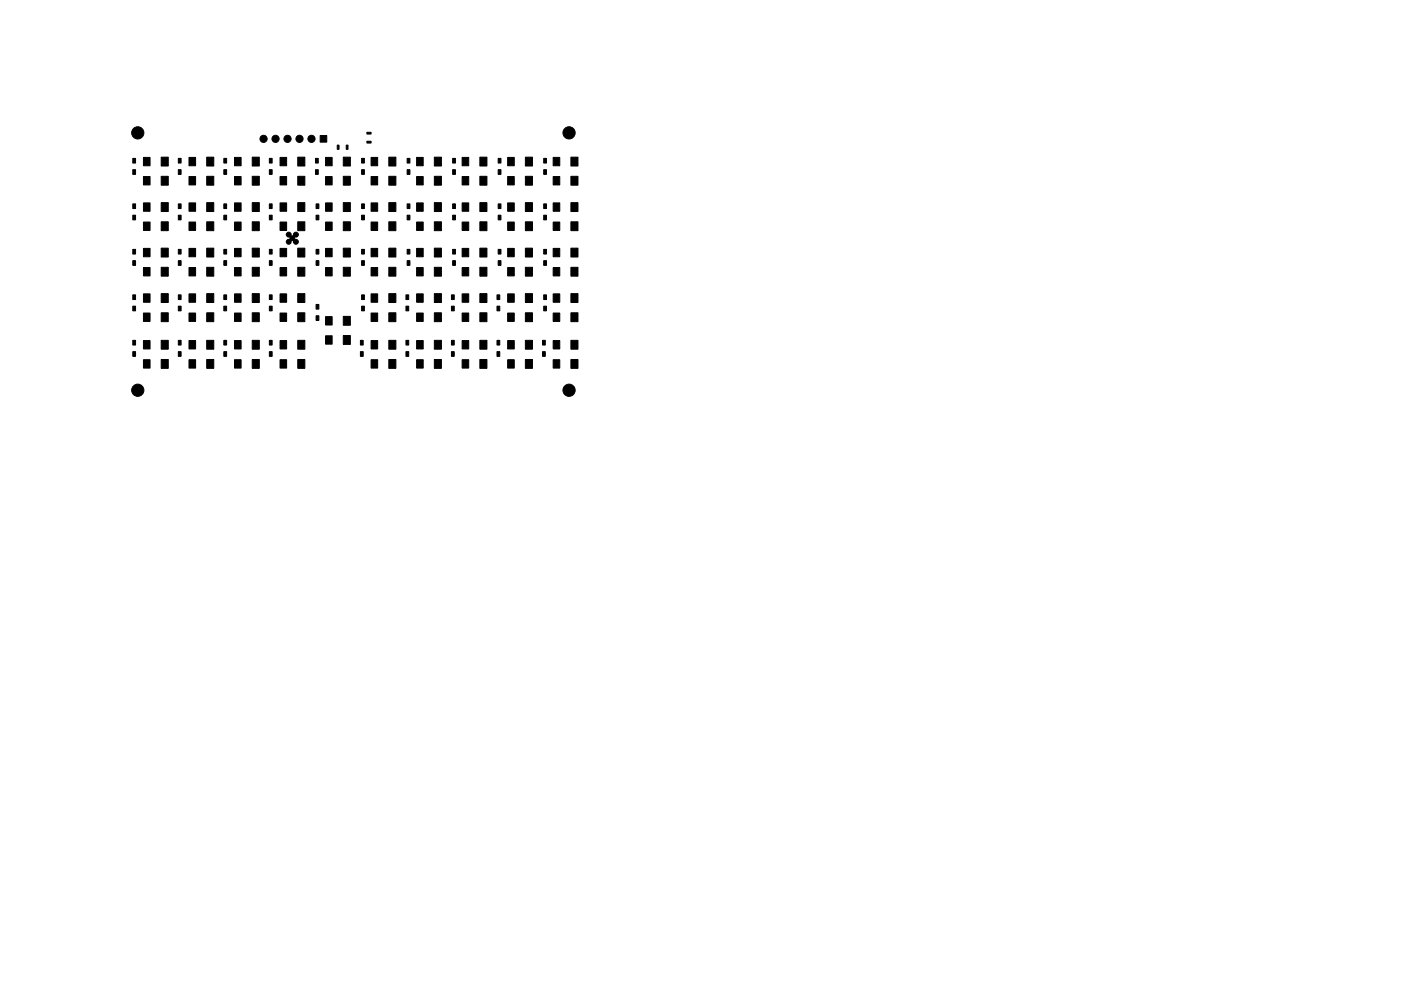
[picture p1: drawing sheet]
<svg xmlns="http://www.w3.org/2000/svg" width="297mm" height="210mm" viewBox="0 0 297 210" stroke-linecap="round" stroke-linejoin="round" font-family="sans-serif">
<g fill="#000" stroke="#000" stroke-width=".21">
<path d="M28.2 36h.5v1h-.5zM28.2 33.6h.5v1h-.5zM30.4 37.5h1.4v1.7h-1.4zM30.4 33.4h1.4v1.8h-1.4zM34.2 37.4h1.5v1.9h-1.5zM34.2 33.3h1.5v1.9h-1.5zM37.8 36h.6v1h-.6zM37.8 33.6h.6v1h-.6zM40.1 37.5h1.4v1.7h-1.4zM40.1 33.4h1.4v1.8h-1.4zM43.8 37.4h1.5v1.9h-1.5zM43.8 33.3h1.5v1.9h-1.5z"/>
<path d="M47.5 36h.5v1h-.5zM47.5 33.6h.5v1h-.5zM49.7 37.5h1.4v1.7h-1.4zM49.7 33.4h1.4v1.8h-1.4zM53.5 37.4h1.5v1.9h-1.5zM53.5 33.3h1.5v1.9h-1.5zM57.1 36h.6v1h-.6zM57.1 33.6h.6v1h-.6zM59.4 37.5h1.4v1.7h-1.4zM59.4 33.4h1.4v1.8h-1.4zM63.1 37.4h1.5v1.9h-1.5zM63.1 33.3h1.5v1.9h-1.5z"/>
<path d="M66.9 36h.6v1h-.6zM66.9 33.6h.6v1h-.6zM69 37.5h1.4v1.7h-1.4zM69 33.4h1.4v1.8h-1.4zM67.9 28.8h1.4v1.4h-1.4zM71.5 30.8h.4v.9h-.4zM72.8 37.4h1.5v1.9h-1.5zM72.8 33.3h1.5v1.9h-1.5zM73.4 30.8h.4v.9h-.4zM76.7 36h.6v1h-.6zM76.7 33.6h.6v1h-.6zM78.7 37.5h1.4v1.7h-1.4z"/>
<path d="M78.7 33.4h1.4v1.8h-1.4zM77.8 30h.9v.3h-.9zM77.8 28.1h.9v.3h-.9zM82.4 37.4h1.5v1.9h-1.5zM82.4 33.3h1.5v1.9h-1.5zM86.3 36h.6v1h-.6zM86.3 33.6h.6v1h-.6zM88.3 37.5h1.4v1.7h-1.4zM88.3 33.4h1.4v1.8h-1.4zM92.1 37.4h1.5v1.9h-1.5zM92.1 33.3h1.5v1.9h-1.5zM96 36h.6v1h-.6z"/>
<path d="M96 33.6h.6v1h-.6zM98 37.5h1.4v1.7h-1.4zM98 33.4h1.4v1.8h-1.4zM101.7 37.4h1.5v1.9h-1.5zM101.7 33.3h1.5v1.9h-1.5zM105.6 36h.6v1h-.6zM105.6 33.6h.6v1h-.6zM107.6 37.5h1.4v1.7h-1.4zM107.6 33.4h1.4v1.8h-1.4zM111.4 37.4h1.5v1.9h-1.5zM111.4 33.3h1.5v1.9h-1.5zM115.3 36h.6v1h-.6z"/>
<path d="M115.3 33.6h.6v1h-.6zM117.3 37.5h1.4v1.7h-1.4zM117.3 33.4h1.4v1.8h-1.4zM121 37.4h1.5v1.9h-1.5zM121 33.3h1.5v1.9h-1.5zM28.2 55.3h.5v1h-.5zM28.2 52.9h.5v1h-.5zM28.2 45.7h.5v.9h-.5zM28.2 43.3h.5v1h-.5zM30.4 47.1h1.4v1.8h-1.4zM30.4 43h1.4v1.8h-1.4zM30.4 56.8h1.4v1.7h-1.4z"/>
<path d="M30.4 52.7h1.4v1.8h-1.4zM34.2 47.1h1.5v1.8h-1.5zM34.2 43h1.5v1.9h-1.5zM34.2 56.7h1.5v1.9h-1.5zM34.2 52.6h1.5v1.9h-1.5zM37.8 45.7h.6v.9h-.6zM37.8 43.3h.6v1h-.6zM37.8 55.3h.6v1h-.6zM37.8 52.9h.6v1h-.6zM40.1 47.1h1.4v1.8h-1.4zM40.1 43h1.4v1.8h-1.4zM40.1 56.8h1.4v1.7h-1.4z"/>
<path d="M40.1 52.7h1.4v1.8h-1.4zM43.8 47.1h1.5v1.8h-1.5zM43.8 43h1.5v1.9h-1.5zM43.8 56.7h1.5v1.9h-1.5zM43.8 52.6h1.5v1.9h-1.5zM47.5 45.7h.5v.9h-.5zM47.5 43.3h.5v1h-.5zM47.5 55.3h.5v1h-.5zM47.5 52.9h.5v1h-.5zM49.7 47.1h1.4v1.8h-1.4zM49.7 43h1.4v1.8h-1.4zM49.7 56.8h1.4v1.7h-1.4z"/>
<path d="M49.7 52.7h1.4v1.8h-1.4zM53.5 47.1h1.5v1.8h-1.5zM53.5 43h1.5v1.9h-1.5zM53.5 56.7h1.5v1.9h-1.5zM53.5 52.6h1.5v1.9h-1.5zM57.1 45.7h.6v.9h-.6zM57.1 43.3h.6v1h-.6zM57.1 55.3h.6v1h-.6zM57.1 52.9h.6v1h-.6zM59.4 56.8h1.4v1.7h-1.4zM59.4 52.7h1.4v1.8h-1.4zM59.4 47.1h1.4v1.8h-1.4z"/>
<path d="M59.4 43h1.4v1.8h-1.4zM63.1 56.7h1.5v1.9h-1.5zM63.1 52.6h1.5v1.9h-1.5zM63.1 47.1h1.5v1.8h-1.5zM63.1 43h1.5v1.9h-1.5zM67 55.3h.6v1h-.6zM67 52.9h.6v1h-.6zM67 45.7h.6v.9h-.6zM67 43.3h.6v1h-.6zM69 47.1h1.4v1.8h-1.4zM69 43h1.4v1.8h-1.4zM69 56.8h1.4v1.7h-1.4z"/>
<path d="M69 52.7h1.4v1.8h-1.4zM72.8 47.1h1.5v1.8h-1.5zM72.8 43h1.5v1.9h-1.5zM72.8 56.7h1.5v1.9h-1.5zM72.8 52.6h1.5v1.9h-1.5zM76.7 55.3h.6v1h-.6zM76.7 52.9h.6v1h-.6zM76.7 45.7h.6v.9h-.6zM76.7 43.3h.6v1h-.6zM78.7 47.1h1.4v1.8h-1.4zM78.7 43h1.4v1.8h-1.4zM78.7 56.8h1.4v1.7h-1.4z"/>
<path d="M78.7 52.7h1.4v1.8h-1.4zM82.4 47.1h1.5v1.8h-1.5zM82.4 43h1.5v1.9h-1.5zM82.4 56.7h1.5v1.9h-1.5zM82.4 52.6h1.5v1.9h-1.5zM86.3 55.3h.6v1h-.6zM86.3 52.9h.6v1h-.6zM86.3 45.7h.6v.9h-.6zM86.3 43.3h.6v1h-.6zM88.3 47.1h1.4v1.8h-1.4zM88.3 43h1.4v1.8h-1.4zM88.3 56.8h1.4v1.7h-1.4z"/>
<path d="M88.3 52.7h1.4v1.8h-1.4zM92.1 47.1h1.5v1.8h-1.5zM92.1 43h1.5v1.9h-1.5zM92.1 56.7h1.5v1.9h-1.5zM92.1 52.6h1.5v1.9h-1.5zM96 45.7h.6v.9h-.6zM96 43.3h.6v1h-.6zM96 55.3h.6v1h-.6zM96 52.9h.6v1h-.6zM98 47.1h1.4v1.8h-1.4zM98 43h1.4v1.8h-1.4zM98 56.8h1.4v1.7h-1.4z"/>
<path d="M98 52.7h1.4v1.8h-1.4zM101.7 47.1h1.5v1.8h-1.5zM101.7 43h1.5v1.9h-1.5zM101.7 56.7h1.5v1.9h-1.5zM101.7 52.6h1.5v1.9h-1.5zM105.6 55.3h.6v1h-.6zM105.6 52.9h.6v1h-.6zM105.6 45.7h.6v.9h-.6zM105.6 43.3h.6v1h-.6zM107.6 56.8h1.4v1.7h-1.4zM107.6 52.7h1.4v1.8h-1.4zM107.6 47.1h1.4v1.8h-1.4z"/>
<path d="M107.6 43h1.4v1.8h-1.4zM111.4 56.7h1.5v1.9h-1.5zM111.4 52.6h1.5v1.9h-1.5zM111.4 47.1h1.5v1.8h-1.5zM111.4 43h1.5v1.9h-1.5zM115.3 45.7h.6v.9h-.6zM115.3 43.3h.6v1h-.6zM115.3 55.3h.6v1h-.6zM115.3 52.9h.6v1h-.6zM117.3 47.1h1.4v1.8h-1.4zM117.3 43h1.4v1.8h-1.4zM117.3 56.8h1.4v1.7h-1.4z"/>
<path d="M117.3 52.7h1.4v1.8h-1.4zM121 47.1h1.5v1.8h-1.5zM121 43h1.5v1.9h-1.5zM121 56.7h1.5v1.9h-1.5zM121 52.6h1.5v1.9h-1.5zM28.2 74.6h.5v1h-.5zM28.2 72.2h.5v1h-.5zM28.2 65h.5v1h-.5zM28.2 62.6h.5v1h-.5zM30.4 76.3h1.4v1.8h-1.4zM30.4 72.3h1.4v1.7h-1.4zM30.4 66.4h1.4v1.8h-1.4z"/>
<path d="M30.4 62.4h1.4v1.7h-1.4zM34.2 76.3h1.5v1.9h-1.5zM34.2 72.2h1.5v1.9h-1.5zM34.2 66.4h1.5v1.8h-1.5zM34.2 62.3h1.5v1.9h-1.5zM37.8 65h.6v1h-.6zM37.8 62.6h.6v1h-.6zM37.8 74.6h.6v1h-.6zM37.8 72.2h.6v1h-.6zM40.1 66.4h1.4v1.8h-1.4zM40.1 62.4h1.4v1.7h-1.4zM40.1 76.3h1.4v1.8h-1.4z"/>
<path d="M40.1 72.3h1.4v1.7h-1.4zM43.8 66.4h1.5v1.8h-1.5zM43.8 62.3h1.5v1.9h-1.5zM43.8 76.3h1.5v1.9h-1.5zM43.8 72.2h1.5v1.9h-1.5zM47.5 74.6h.5v1h-.5zM47.5 72.2h.5v1h-.5zM47.5 65h.5v1h-.5zM47.5 62.6h.5v1h-.5zM49.7 66.4h1.4v1.8h-1.4zM49.7 62.4h1.4v1.7h-1.4zM49.7 76.3h1.4v1.8h-1.4z"/>
<path d="M49.7 72.3h1.4v1.7h-1.4zM53.5 66.4h1.5v1.8h-1.5zM53.5 62.3h1.5v1.9h-1.5zM53.5 76.3h1.5v1.9h-1.5zM53.5 72.2h1.5v1.9h-1.5zM57.1 65h.6v1h-.6zM57.1 62.6h.6v1h-.6zM57.1 74.6h.6v1h-.6zM57.1 72.2h.6v1h-.6zM59.4 76.3h1.4v1.8h-1.4zM59.4 72.3h1.4v1.7h-1.4zM59.4 66.4h1.4v1.8h-1.4z"/>
<path d="M59.4 62.4h1.4v1.7h-1.4zM63.1 76.3h1.5v1.9h-1.5zM63.1 72.2h1.5v1.9h-1.5zM63.1 66.4h1.5v1.8h-1.5zM63.1 62.3h1.5v1.9h-1.5zM67 64.6h.6v1h-.6zM67 67h.6v1h-.6zM69 71.2h1.4v1.8h-1.4zM69 67.2h1.4v1.8h-1.4zM72.8 71.2h1.5v1.9h-1.5zM72.8 67.1h1.5v1.9h-1.5zM76.4 74.6h.6v1h-.6z"/>
<path d="M76.4 72.2h.6v1h-.6zM76.7 65h.6v1h-.6zM76.7 62.6h.6v1h-.6zM78.7 66.4h1.4v1.8h-1.4zM78.7 62.4h1.4v1.7h-1.4zM78.7 76.3h1.4v1.8h-1.4zM78.7 72.3h1.4v1.7h-1.4zM82.4 66.4h1.5v1.8h-1.5zM82.4 62.3h1.5v1.9h-1.5zM82.4 76.3h1.5v1.9h-1.5zM82.4 72.2h1.5v1.9h-1.5zM86.1 74.6h.6v1h-.6z"/>
<path d="M86.1 72.2h.6v1h-.6zM86.1 65h.6v1h-.6zM86.1 62.6h.6v1h-.6zM88.3 66.4h1.4v1.8h-1.4zM88.3 62.4h1.4v1.7h-1.4zM88.3 76.3h1.4v1.8h-1.4zM88.3 72.3h1.4v1.7h-1.4zM92.1 66.4h1.5v1.8h-1.5zM92.1 62.3h1.5v1.9h-1.5zM92.1 76.3h1.5v1.9h-1.5zM92.1 72.2h1.5v1.9h-1.5zM95.7 65h.6v1h-.6z"/>
<path d="M95.7 62.6h.6v1h-.6zM95.7 74.6h.6v1h-.6zM95.7 72.2h.6v1h-.6zM98 76.3h1.4v1.8h-1.4zM98 72.3h1.4v1.7h-1.4zM98 66.4h1.4v1.8h-1.4zM98 62.4h1.4v1.7h-1.4zM101.7 76.3h1.5v1.9h-1.5zM101.7 72.2h1.5v1.9h-1.5zM101.7 66.4h1.5v1.8h-1.5zM101.7 62.3h1.5v1.9h-1.5zM105.4 74.6h.6v1h-.6z"/>
<path d="M105.4 72.2h.6v1h-.6zM105.4 65h.6v1h-.6zM105.4 62.6h.6v1h-.6zM107.6 76.3h1.4v1.8h-1.4zM107.6 72.3h1.4v1.7h-1.4zM107.6 66.4h1.4v1.8h-1.4zM107.6 62.4h1.4v1.7h-1.4zM111.4 76.3h1.5v1.9h-1.5zM111.4 72.2h1.5v1.9h-1.5zM111.4 66.4h1.5v1.8h-1.5zM111.4 62.3h1.5v1.9h-1.5zM115 74.6h.6v1h-.6z"/>
<path d="M115 72.2h.6v1h-.6zM115.3 65h.6v1h-.6zM115.3 62.6h.6v1h-.6zM117.3 66.4h1.4v1.8h-1.4zM117.3 62.4h1.4v1.7h-1.4zM117.3 76.3h1.4v1.8h-1.4zM117.3 72.3h1.4v1.7h-1.4zM121 66.4h1.5v1.8h-1.5zM121 62.3h1.5v1.9h-1.5zM121 76.3h1.5v1.9h-1.5zM121 72.2h1.5v1.9h-1.5z"/>
<circle cx="29.2" cy="28.2" r="1.3"/>
<circle cx="55.9" cy="29.5" r=".76"/>
<circle cx="58.4" cy="29.5" r=".76"/>
<circle cx="61" cy="29.5" r=".76"/>
<circle cx="63.5" cy="29.5" r=".76"/>
<circle cx="66" cy="29.5" r=".76"/>
<circle cx="120.6" cy="28.2" r="1.3"/>
<circle cx="61.2" cy="49.8" r=".52"/>
<circle cx="61.2" cy="51.3" r=".52"/>
<circle cx="62" cy="50.5" r=".52"/>
<circle cx="62.7" cy="51.3" r=".52"/>
<circle cx="62.7" cy="49.8" r=".52"/>
<circle cx="29.2" cy="82.8" r="1.3"/>
<circle cx="120.6" cy="82.8" r="1.3"/>
</g>
</svg>
